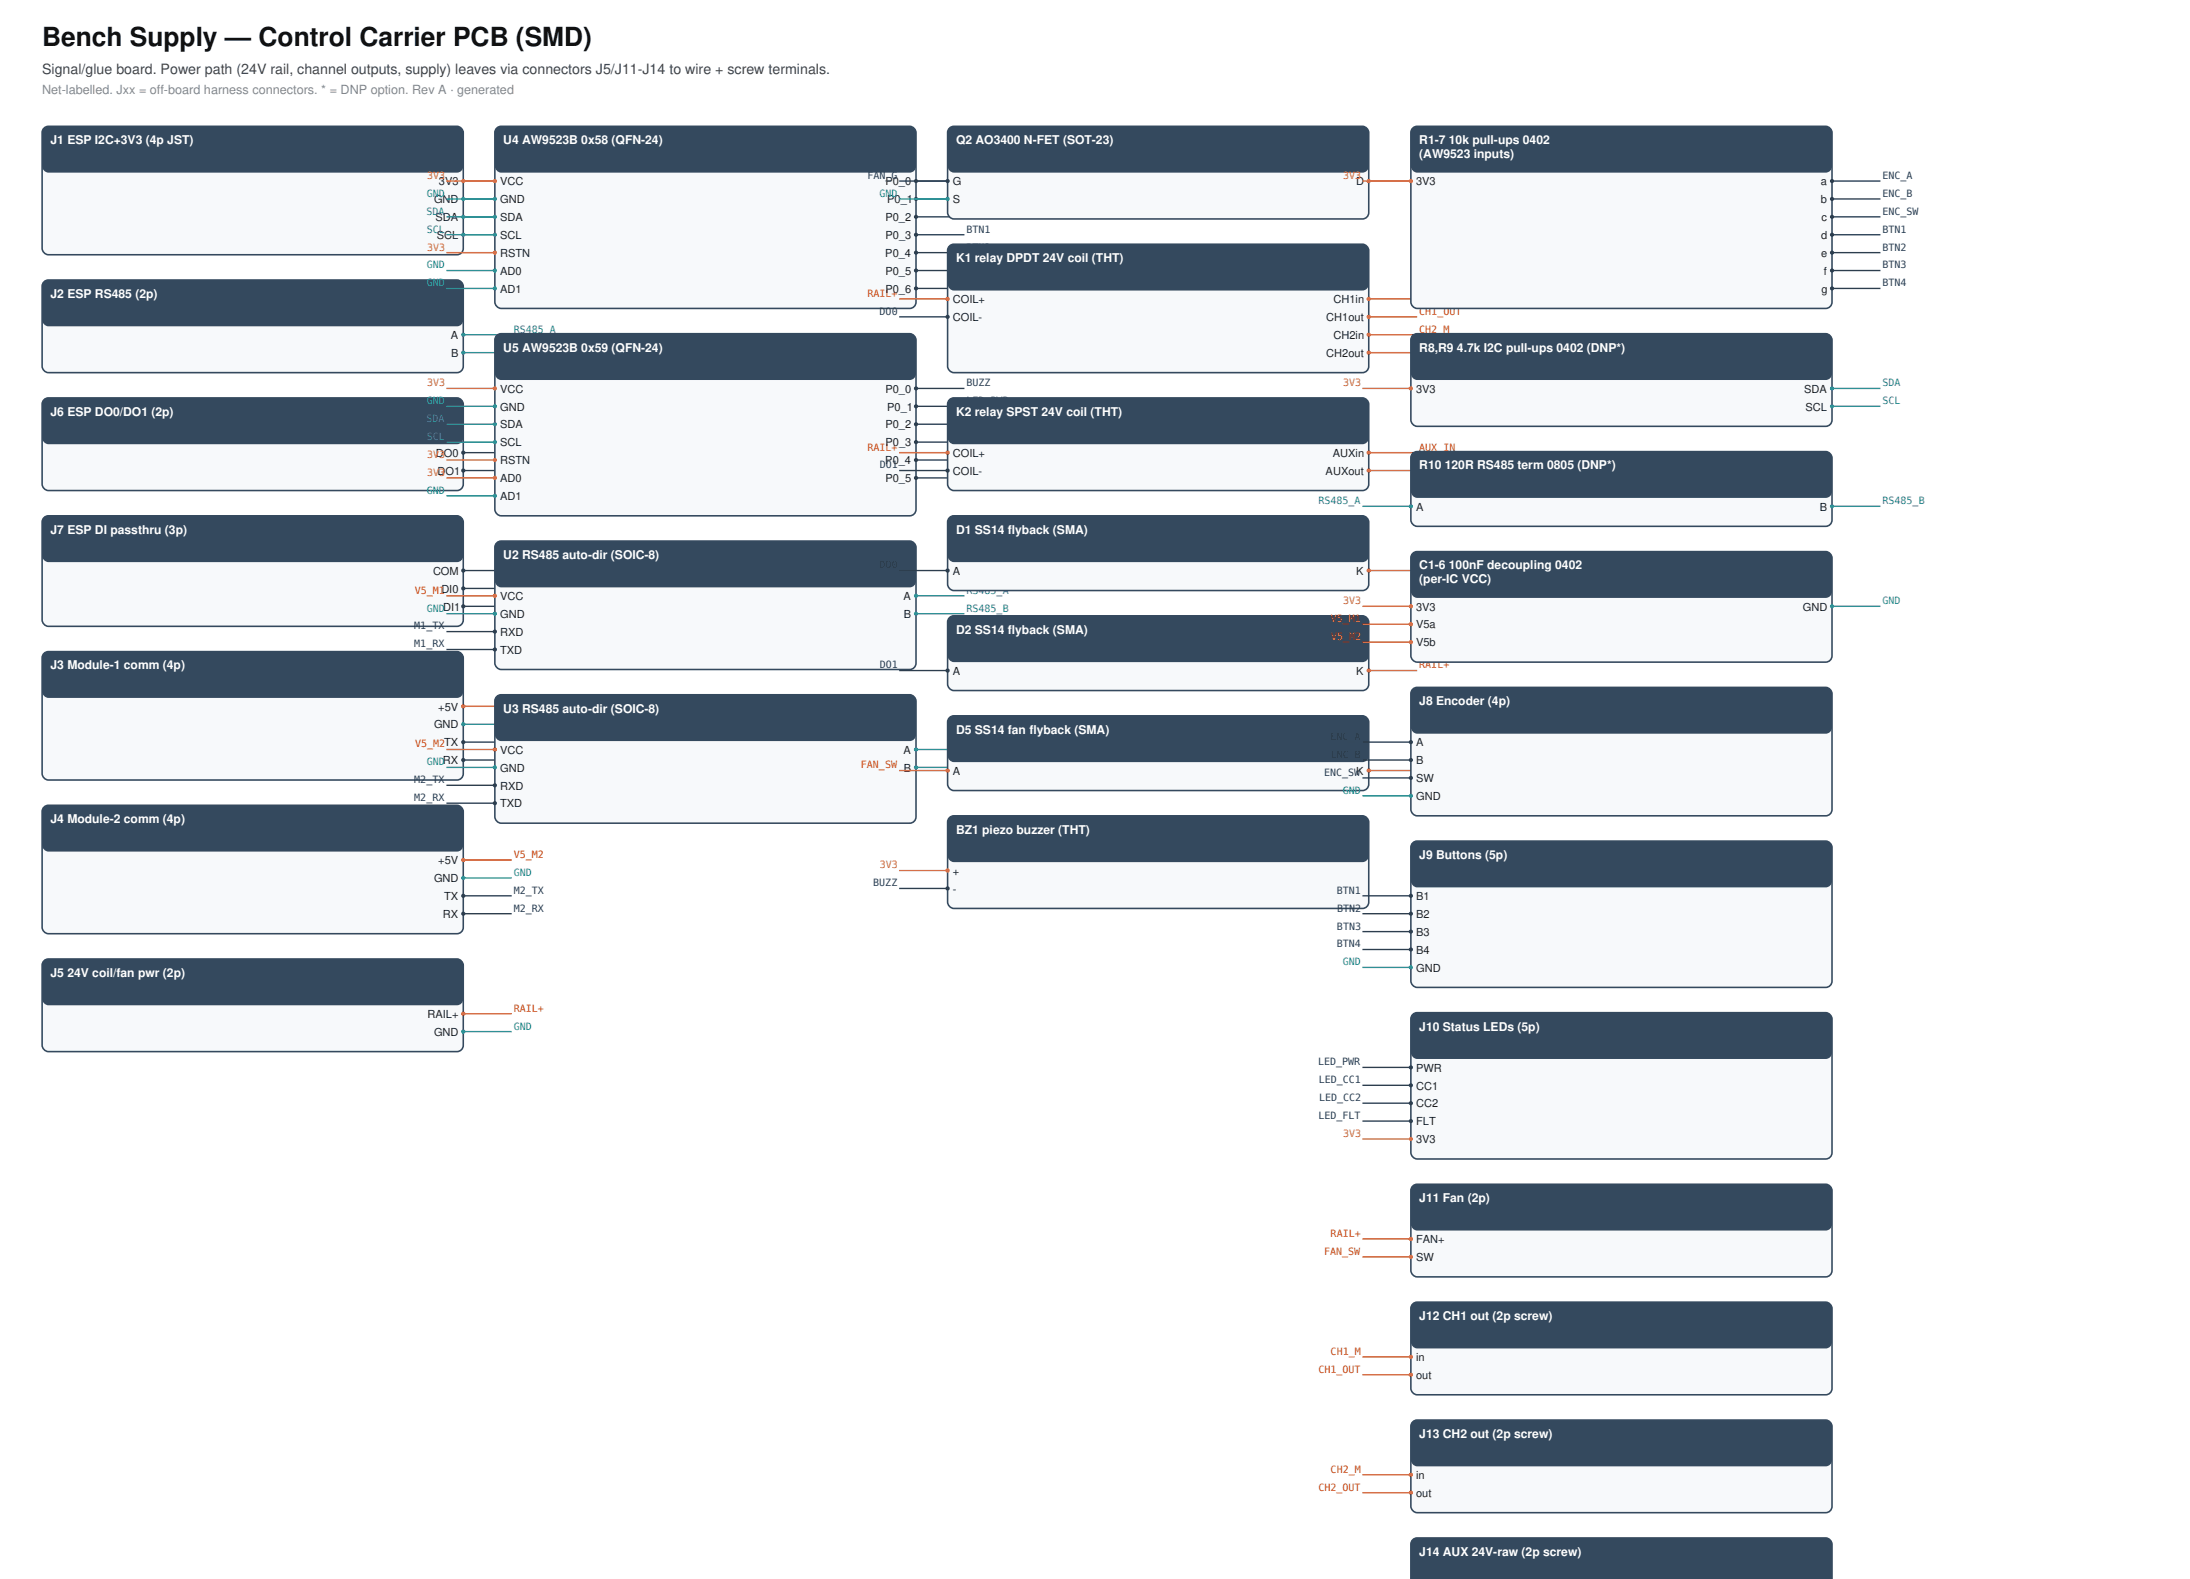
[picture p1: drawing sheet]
<svg xmlns="http://www.w3.org/2000/svg" width="550mm" height="397mm" viewBox="0 0 550 397" stroke-linecap="round" stroke-linejoin="round" font-family="sans-serif">
<defs><g id="words">
<text font-size="6.6" fill="#111" x="10.6" y="11.6">Bench Supply — Control Carrier PCB (SMD)</text>
<text font-size="3.6" fill="#444" x="10.6" y="18.5">Signal/glue board. Power path (24V rail, channel outputs, supply) leaves via connectors J5/J11-J14 to wire + screw terminals.</text>
<text font-size="3.2" fill="#888" x="10.6" y="23.5">Net-labelled. Jxx = off-board harness connectors. * = DNP option. Rev A · generated</text>
<g font-size="3" fill="#fff">
<text x="12.7" y="36.2">J1 ESP I2C+3V3 (4p JST)</text>
<text x="126.5" y="36.2">U4 AW9523B 0x58 (QFN-24)</text>
<text x="240.2" y="36.2">Q2 AO3400 N-FET (SOT-23)</text>
<text x="356.7" y="36.2">R1-7 10k pull-ups 0402</text>
<text x="356.7" y="39.7">(AW9523 inputs)</text>
<text x="240.2" y="65.9">K1 relay DPDT 24V coil (THT)</text>
<text x="12.7" y="74.9">J2 ESP RS485 (2p)</text>
<text x="126.5" y="88.4">U5 AW9523B 0x59 (QFN-24)</text>
<text x="356.7" y="88.4">R8,R9 4.7k I2C pull-ups 0402 (DNP*)</text>
<text x="12.7" y="104.5">J6 ESP DO0/DO1 (2p)</text>
<text x="240.2" y="104.5">K2 relay SPST 24V coil (THT)</text>
<text x="356.7" y="118">R10 120R RS485 term 0805 (DNP*)</text>
<text x="12.7" y="134.1">J7 ESP DI passthru (3p)</text>
<text x="240.2" y="134.1">D1 SS14 flyback (SMA)</text>
<text x="126.5" y="140.5">U2 RS485 auto-dir (SOIC-8)</text>
<text x="356.7" y="143.1">C1-6 100nF decoupling 0402</text>
<text x="356.7" y="146.6">(per-IC VCC)</text>
<text x="240.2" y="159.3">D2 SS14 flyback (SMA)</text>
<text x="12.7" y="168.3">J3 Module-1 comm (4p)</text>
<text x="126.5" y="179.1">U3 RS485 auto-dir (SOIC-8)</text>
<text x="356.7" y="177.3">J8 Encoder (4p)</text>
<text x="240.2" y="184.4">D5 SS14 fan flyback (SMA)</text>
<text x="12.7" y="206.9">J4 Module-2 comm (4p)</text>
<text x="240.2" y="209.5">BZ1 piezo buzzer (THT)</text>
<text x="356.7" y="215.9">J9 Buttons (5p)</text>
<text x="12.7" y="245.5">J5 24V coil/fan pwr (2p)</text>
<text x="356.7" y="259">J10 Status LEDs (5p)</text>
<text x="356.7" y="302.2">J11 Fan (2p)</text>
<text x="356.7" y="331.8">J12 CH1 out (2p screw)</text>
<text x="356.7" y="361.4">J13 CH2 out (2p screw)</text>
<text x="356.7" y="391.1">J14 AUX 24V-raw (2p screw)</text>
</g>
<g font-size="2.8" fill="#222">
<text x="110.3" y="46.6">3V3</text>
<text x="125.7" y="46.6">VCC</text>
<text x="222.5" y="46.6">P0_0</text>
<text x="239.4" y="46.6">G</text>
<text x="340.8" y="46.6">D</text>
<text x="355.9" y="46.6">3V3</text>
<text x="457.6" y="46.6">a</text>
<text x="109.1" y="51.1">GND</text>
<text x="125.7" y="51.1">GND</text>
<text x="223" y="51.1">P0_1</text>
<text x="239.4" y="51.1">S</text>
<text x="457.6" y="51.1">b</text>
<text x="109.4" y="55.6">SDA</text>
<text x="125.7" y="55.6">SDA</text>
<text x="222.5" y="55.6">P0_2</text>
<text x="457.7" y="55.6">c</text>
<text x="109.8" y="60.1">SCL</text>
<text x="125.7" y="60.1">SCL</text>
<text x="125.7" y="64.6">RSTN</text>
<text x="222.5" y="64.6">P0_4</text>
<text x="222.5" y="60.1">P0_3</text>
<text x="457.6" y="64.6">e</text>
<text x="457.7" y="60.1">d</text>
<text x="125.7" y="69.1">AD0</text>
<text x="222.5" y="69.1">P0_5</text>
<text x="458.3" y="69.1">f</text>
<text x="125.7" y="73.6">AD1</text>
<text x="222.5" y="73.6">P0_6</text>
<text x="239.4" y="76.2">COIL+</text>
<text x="335.1" y="76.2">CH1in</text>
<text x="457.7" y="73.6">g</text>
<text x="239.4" y="80.7">COIL-</text>
<text x="333.3" y="80.7">CH1out</text>
<text x="113.3" y="85.2">A</text>
<text x="113.4" y="89.7">B</text>
<text x="333.3" y="89.7">CH2out</text>
<text x="335.1" y="85.2">CH2in</text>
<text x="125.7" y="98.7">VCC</text>
<text x="222.5" y="98.7">P0_0</text>
<text x="355.9" y="98.7">3V3</text>
<text x="453.4" y="98.7">SDA</text>
<text x="125.7" y="103.2">GND</text>
<text x="125.7" y="107.7">SDA</text>
<text x="222.5" y="107.7">P0_2</text>
<text x="223" y="103.2">P0_1</text>
<text x="453.7" y="103.2">SCL</text>
<text x="125.7" y="112.2">SCL</text>
<text x="222.5" y="112.2">P0_3</text>
<text x="109.5" y="114.8">DO0</text>
<text x="110" y="119.3">DO1</text>
<text x="125.7" y="116.7">RSTN</text>
<text x="222.5" y="116.7">P0_4</text>
<text x="239.4" y="114.8">COIL+</text>
<text x="239.4" y="119.3">COIL-</text>
<text x="333.1" y="119.3">AUXout</text>
<text x="335" y="114.8">AUXin</text>
<text x="125.7" y="121.2">AD0</text>
<text x="125.7" y="125.7">AD1</text>
<text x="222.5" y="121.2">P0_5</text>
<text x="355.9" y="128.3">A</text>
<text x="457.3" y="128.3">B</text>
<text x="108.8" y="144.5">COM</text>
<text x="239.4" y="144.5">A</text>
<text x="340.8" y="144.5">K</text>
<text x="125.7" y="150.8">VCC</text>
<text x="125.7" y="155.3">GND</text>
<text x="227.1" y="150.8">A</text>
<text x="227.1" y="155.3">B</text>
<text x="355.9" y="153.5">3V3</text>
<text x="453" y="153.5">GND</text>
<text x="125.7" y="159.8">RXD</text>
<text x="355.9" y="158">V5a</text>
<text x="125.7" y="164.3">TXD</text>
<text x="355.9" y="162.5">V5b</text>
<text x="239.4" y="169.6">A</text>
<text x="340.8" y="169.6">K</text>
<text x="110.1" y="178.6">+5V</text>
<text x="109.1" y="183.1">GND</text>
<text x="125.7" y="189.4">VCC</text>
<text x="227.1" y="189.4">A</text>
<text x="355.9" y="187.6">A</text>
<text x="125.7" y="193.9">GND</text>
<text x="227.1" y="193.9">B</text>
<text x="239.4" y="194.7">A</text>
<text x="355.9" y="192.1">B</text>
<text x="355.9" y="196.6">SW</text>
<text x="125.7" y="198.4">RXD</text>
<text x="125.7" y="202.9">TXD</text>
<text x="355.9" y="201.1">GND</text>
<text x="109.1" y="221.7">GND</text>
<text x="110.1" y="217.2">+5V</text>
<text x="239.4" y="219.9">+</text>
<text x="111.6" y="226.2">TX</text>
<text x="239.4" y="224.4">-</text>
<text x="355.9" y="226.2">B1</text>
<text x="111.3" y="230.7">RX</text>
<text x="355.9" y="230.7">B2</text>
<text x="355.9" y="235.2">B3</text>
<text x="355.9" y="239.7">B4</text>
<text x="355.9" y="244.2">GND</text>
<text x="107.4" y="255.9">RAIL+</text>
<text x="109.1" y="260.3">GND</text>
<text x="355.9" y="269.3">PWR</text>
<text x="355.9" y="273.8">CC1</text>
<text x="355.9" y="278.3">CC2</text>
<text x="355.9" y="282.8">FLT</text>
<text x="355.9" y="287.3">3V3</text>
<text x="355.9" y="312.5">FAN+</text>
<text x="355.9" y="317">SW</text>
<text x="355.9" y="342.1">in</text>
<text x="355.9" y="346.6">out</text>
<text x="355.9" y="371.7">in</text>
<text x="355.9" y="376.2">out</text>
</g>
<g font-size="2.5" fill="#e67e22">
<text x="107.3" y="45">3V3</text>
<text x="129.1" y="45">3V3</text>
<text x="337.5" y="45">3V3</text>
<text x="107.3" y="63">3V3</text>
<text x="107.3" y="97.1">3V3</text>
<text x="337.5" y="97.1">3V3</text>
<text x="107.3" y="115.1">3V3</text>
<text x="107.3" y="119.6">3V3</text>
<text x="337.5" y="151.9">3V3</text>
<text x="221.1" y="218.3">3V3</text>
<text x="337.5" y="285.7">3V3</text>
</g>
<g font-size="2.5" fill="#2c3e50">
<text x="218" y="45">FAN_G</text>
<text x="242.9" y="45">ENC_A</text>
<text x="473.1" y="45">ENC_A</text>
<text x="242.9" y="54">ENC_SW</text>
<text x="473.1" y="49.5">ENC_B</text>
<text x="473.1" y="54">ENC_SW</text>
<text x="242.9" y="58.5">BTN1</text>
<text x="473.1" y="58.5">BTN1</text>
<text x="242.9" y="63">BTN2</text>
<text x="473.1" y="63">BTN2</text>
<text x="242.9" y="67.5">BTN3</text>
<text x="473.1" y="67.5">BTN3</text>
<text x="473.1" y="72">BTN4</text>
<text x="221" y="79.1">DO0</text>
<text x="242.9" y="97.1">BUZZ</text>
<text x="242.9" y="101.6">LED_PWR</text>
<text x="242.9" y="106.1">LED_CC1</text>
<text x="129.1" y="113.2">DO0</text>
<text x="129.1" y="117.7">DO1</text>
<text x="221.1" y="117.7">DO1</text>
<text x="242.9" y="115.1">LED_FLT</text>
<text x="242.9" y="119.6">FAN_G</text>
<text x="129.1" y="147.4">DI0</text>
<text x="129.1" y="151.9">DI1</text>
<text x="104.1" y="158.2">M1_TX</text>
<text x="104.1" y="162.7">M1_RX</text>
<text x="221.1" y="168">DO1</text>
<text x="129.1" y="186">M1_TX</text>
<text x="129.1" y="190.5">M1_RX</text>
<text x="104.1" y="196.8">M2_TX</text>
<text x="332.8" y="195">ENC_SWK</text>
<text x="104.1" y="201.3">M2_RX</text>
<text x="129.1" y="224.6">M2_TX</text>
<text x="219.4" y="222.8">BUZZ</text>
<text x="336" y="224.6">BTN1</text>
<text x="129.1" y="229.1">M2_RX</text>
<text x="336" y="233.6">BTN3</text>
<text x="336" y="229.1">BTN2</text>
<text x="335.9" y="238.1">BTN4</text>
<text x="331.2" y="267.8">LED_PWR</text>
<text x="331.4" y="272.3">LED_CC1</text>
<text x="331.3" y="281.3">LED_FLT</text>
<text x="331.5" y="276.8">LED_CC2</text>
</g>
<g font-size="2.5" fill="#c0392b">
<text x="356.7" y="45">FAN_SW</text>
<text x="218" y="74.6">RAIL+</text>
<text x="356.7" y="79.1">CH1_OUT</text>
<text x="356.7" y="83.6">CH2_M</text>
<text x="356.7" y="88.1">CH2_OUT</text>
<text x="218" y="113.2">RAIL+</text>
<text x="356.7" y="113.2">AUX_IN</text>
<text x="356.7" y="117.7">AUX_OUT</text>
<text x="356.7" y="142.9">RAIL+</text>
<text x="356.7" y="168">RAIL+</text>
<text x="216.3" y="193.1">FAN_SW</text>
<text x="356.7" y="193.1">RAIL+</text>
<text x="129.1" y="254.3">RAIL+</text>
<text x="334.4" y="310.9">RAIL+</text>
<text x="332.8" y="315.4">FAN_SW</text>
<text x="334.4" y="340.5">CH1_M</text>
<text x="331.3" y="345">CH1_OUT</text>
<text x="334.4" y="370.2">CH2_M</text>
<text x="331.3" y="374.6">CH2_OUT</text>
</g>
<g font-size="2.5" fill="#2471a3">
<text x="107.2" y="54">SDA</text>
<text x="129.1" y="54">SDA</text>
<text x="107.2" y="58.5">SCL</text>
<text x="129.1" y="58.5">SCL</text>
<text x="129.1" y="83.6">RS485_A</text>
<text x="129.1" y="88.1">RS485_B</text>
<text x="473.1" y="97.1">SDA</text>
<text x="473.1" y="101.6">SCL</text>
<text x="107.2" y="106.1">SDA</text>
<text x="107.2" y="110.6">SCL</text>
<text x="331.3" y="126.7">RS485_A</text>
<text x="473.1" y="126.7">RS485_B</text>
<text x="242.9" y="149.2">RS485_A</text>
<text x="242.9" y="153.7">RS485_B</text>
<text x="242.9" y="192.4">RS485_B</text>
</g>
<g font-size="2.5" fill="#16a085">
<text x="107.3" y="49.5">GND</text>
<text x="129.1" y="49.5">GND</text>
<text x="221" y="49.5">GND</text>
<text x="107.3" y="67.5">GND</text>
<text x="107.3" y="72">GND</text>
<text x="107.3" y="101.6">GND</text>
<text x="107.3" y="124.1">GND</text>
<text x="107.3" y="153.7">GNDDI1</text>
<text x="473.1" y="151.9">GND</text>
<text x="129.1" y="181.5">GND</text>
<text x="107.3" y="192.4">GNDRX</text>
<text x="337.5" y="199.5">GND</text>
<text x="129.1" y="220.1">GND</text>
<text x="337.5" y="242.6">GND</text>
<text x="129.1" y="258.8">GND</text>
</g>
<g font-size="2.5" fill="#d35400">
<text x="104.3" y="149.2">V5_M1DI0</text>
<text x="334.4" y="156.4">V5_M1</text>
<text x="334.5" y="160.9">V5_M2</text>
<text x="129.1" y="177">V5_M1</text>
<text x="104.3" y="187.9">V5_M2TX</text>
<text x="129.1" y="215.6">V5_M2</text>
</g>
</g></defs>
<path d="M10.9 32.4l.8-.6 .5-.1h102.6a1.69 1.69 0 0 1 1.6 1.6v29.1a1.59 1.59 0 0 1-1.6 1.6h-102.6a1.69 1.69 0 0 1-1.6-1.6v-29.1z" fill="#f7f9fb" stroke="#34495e" stroke-width=".4"/>
<path d="M10.9 32.4l.8-.6 .5-.1h102.6a1.69 1.69 0 0 1 1.6 1.6v8.5a1.59 1.59 0 0 1-1.6 1.6h-102.6a1.69 1.69 0 0 1-1.6-1.6v-8.5z" fill="#34495e"/>
<path d="M116.4 45.5h12.2" fill="none" stroke="#e67e22" stroke-width=".34"/>
<circle cx="116.4" cy="45.5" r=".53" fill="#e67e22"/>
<path d="M116.4 50h12.2" fill="none" stroke="#16a085" stroke-width=".34"/>
<circle cx="116.4" cy="50" r=".53" fill="#16a085"/>
<path d="M116.4 54.5h12.2" fill="none" stroke="#2471a3" stroke-width=".34"/>
<circle cx="116.4" cy="54.5" r=".53" fill="#2471a3"/>
<path d="M116.4 59h12.2" fill="none" stroke="#2471a3" stroke-width=".34"/>
<circle cx="116.4" cy="59" r=".53" fill="#2471a3"/>
<path d="M11.2 70.7l1-.3h102.6a1.69 1.69 0 0 1 1.6 1.6v20.1a1.59 1.59 0 0 1-1.6 1.6h-102.6a1.69 1.69 0 0 1-1.6-1.6v-20.1l.1-.5z" fill="#f7f9fb" stroke="#34495e" stroke-width=".4"/>
<path d="M11.2 70.7l1-.3h102.6a1.69 1.69 0 0 1 1.6 1.6v8.4a1.59 1.59 0 0 1-1.6 1.6h-102.6a1.69 1.69 0 0 1-1.6-1.6v-8.4l.1-.5z" fill="#34495e"/>
<path d="M116.4 84.1h12.2" fill="none" stroke="#2471a3" stroke-width=".34"/>
<circle cx="116.4" cy="84.1" r=".53" fill="#2471a3"/>
<path d="M116.4 88.6h12.2" fill="none" stroke="#2471a3" stroke-width=".34"/>
<circle cx="116.4" cy="88.6" r=".53" fill="#2471a3"/>
<path d="M10.9 100.7l.8-.6 .5-.1h102.6a1.69 1.69 0 0 1 1.6 1.6v20.1a1.59 1.59 0 0 1-1.6 1.6h-102.6a1.69 1.69 0 0 1-1.6-1.6v-20.1z" fill="#f7f9fb" stroke="#34495e" stroke-width=".4"/>
<path d="M10.9 100.7l.8-.6 .5-.1h102.6a1.69 1.69 0 0 1 1.6 1.6v8.5a1.59 1.59 0 0 1-1.6 1.6h-102.6a1.69 1.69 0 0 1-1.6-1.6v-8.5z" fill="#34495e"/>
<path d="M116.4 113.8h12.2" fill="none" stroke="#2c3e50" stroke-width=".34"/>
<circle cx="116.4" cy="113.8" r=".53" fill="#2c3e50"/>
<path d="M116.4 118.3h12.2" fill="none" stroke="#2c3e50" stroke-width=".34"/>
<circle cx="116.4" cy="118.3" r=".53" fill="#2c3e50"/>
<path d="M10.9 130.3l.8-.6 .5-.1h102.6a1.69 1.69 0 0 1 1.6 1.6v24.6a1.59 1.59 0 0 1-1.6 1.6h-102.6a1.69 1.69 0 0 1-1.6-1.6v-24.6z" fill="#f7f9fb" stroke="#34495e" stroke-width=".4"/>
<path d="M10.9 130.3l.8-.6 .5-.1h102.6a1.69 1.69 0 0 1 1.6 1.6v8.5a1.59 1.59 0 0 1-1.6 1.6h-102.6a1.69 1.69 0 0 1-1.6-1.6v-8.5z" fill="#34495e"/>
<path d="M116.4 143.4h12.2" fill="none" stroke="#2c3e50" stroke-width=".34"/>
<circle cx="116.4" cy="143.4" r=".53" fill="#2c3e50"/>
<path d="M116.4 147.9h12.2" fill="none" stroke="#2c3e50" stroke-width=".34"/>
<circle cx="116.4" cy="147.9" r=".53" fill="#2c3e50"/>
<path d="M116.4 152.4h12.2" fill="none" stroke="#2c3e50" stroke-width=".34"/>
<circle cx="116.4" cy="152.4" r=".53" fill="#2c3e50"/>
<path d="M10.9 164.4l.8-.5 .5-.1h102.6a1.69 1.69 0 0 1 1.6 1.6v29.1a1.59 1.59 0 0 1-1.6 1.6h-102.6a1.69 1.69 0 0 1-1.6-1.6v-29.1z" fill="#f7f9fb" stroke="#34495e" stroke-width=".4"/>
<path d="M10.9 164.4l.8-.5 .5-.1h102.6a1.69 1.69 0 0 1 1.6 1.6v8.4a1.59 1.59 0 0 1-1.6 1.6h-102.6a1.69 1.69 0 0 1-1.6-1.6v-8.4z" fill="#34495e"/>
<path d="M116.4 177.5h12.2" fill="none" stroke="#d35400" stroke-width=".34"/>
<circle cx="116.4" cy="177.5" r=".53" fill="#d35400"/>
<path d="M116.4 182h12.2" fill="none" stroke="#16a085" stroke-width=".34"/>
<circle cx="116.4" cy="182" r=".53" fill="#16a085"/>
<path d="M116.4 186.5h12.2" fill="none" stroke="#2c3e50" stroke-width=".34"/>
<circle cx="116.4" cy="186.5" r=".53" fill="#2c3e50"/>
<path d="M116.4 191h12.2" fill="none" stroke="#2c3e50" stroke-width=".34"/>
<circle cx="116.4" cy="191" r=".53" fill="#2c3e50"/>
<path d="M10.9 203.1l.8-.6 .5-.1h102.6a1.69 1.69 0 0 1 1.6 1.6v29.1a1.59 1.59 0 0 1-1.6 1.6h-102.6a1.69 1.69 0 0 1-1.6-1.6v-29.1z" fill="#f7f9fb" stroke="#34495e" stroke-width=".4"/>
<path d="M10.9 203.1l.8-.6 .5-.1h102.6a1.69 1.69 0 0 1 1.6 1.6v8.5a1.59 1.59 0 0 1-1.6 1.5h-102.6a1.69 1.69 0 0 1-1.6-1.5v-8.5z" fill="#34495e"/>
<path d="M116.4 216.2h12.2" fill="none" stroke="#d35400" stroke-width=".34"/>
<circle cx="116.4" cy="216.2" r=".53" fill="#d35400"/>
<path d="M116.4 220.7h12.2" fill="none" stroke="#16a085" stroke-width=".34"/>
<circle cx="116.4" cy="220.7" r=".53" fill="#16a085"/>
<path d="M116.4 225.2h12.2" fill="none" stroke="#2c3e50" stroke-width=".34"/>
<circle cx="116.4" cy="225.2" r=".53" fill="#2c3e50"/>
<path d="M116.4 229.7h12.2" fill="none" stroke="#2c3e50" stroke-width=".34"/>
<circle cx="116.4" cy="229.7" r=".53" fill="#2c3e50"/>
<path d="M10.9 241.7l.8-.6 .5-.1h102.6a1.69 1.69 0 0 1 1.6 1.6v20.1a1.59 1.59 0 0 1-1.6 1.6h-102.6a1.69 1.69 0 0 1-1.6-1.6v-20.1z" fill="#f7f9fb" stroke="#34495e" stroke-width=".4"/>
<path d="M10.9 241.7l.8-.6 .5-.1h102.6a1.69 1.69 0 0 1 1.6 1.6v8.5a1.59 1.59 0 0 1-1.6 1.6h-102.6a1.69 1.69 0 0 1-1.6-1.6v-8.5z" fill="#34495e"/>
<path d="M116.4 254.8h12.2" fill="none" stroke="#c0392b" stroke-width=".34"/>
<circle cx="116.4" cy="254.8" r=".53" fill="#c0392b"/>
<path d="M116.4 259.3h12.2" fill="none" stroke="#16a085" stroke-width=".34"/>
<circle cx="116.4" cy="259.3" r=".53" fill="#16a085"/>
<path d="M125 32.1l.9-.4h102.7a1.69 1.69 0 0 1 1.6 1.6v42.6a1.59 1.59 0 0 1-1.6 1.6h-102.7a1.69 1.69 0 0 1-1.5-1.6v-42.6v-.5z" fill="#f7f9fb" stroke="#34495e" stroke-width=".4"/>
<path d="M125 32.1l.9-.4h102.7a1.69 1.69 0 0 1 1.6 1.6v8.5a1.59 1.59 0 0 1-1.6 1.6h-102.7a1.69 1.69 0 0 1-1.5-1.6v-8.5v-.5z" fill="#34495e"/>
<path d="M112.2 45.5h12.2" fill="none" stroke="#e67e22" stroke-width=".34"/>
<circle cx="124.3" cy="45.5" r=".53" fill="#e67e22"/>
<path d="M112.2 50h12.2" fill="none" stroke="#16a085" stroke-width=".34"/>
<circle cx="124.3" cy="50" r=".53" fill="#16a085"/>
<path d="M112.2 54.5h12.2" fill="none" stroke="#2471a3" stroke-width=".34"/>
<circle cx="124.3" cy="54.5" r=".53" fill="#2471a3"/>
<path d="M112.2 59h12.2" fill="none" stroke="#2471a3" stroke-width=".34"/>
<circle cx="124.3" cy="59" r=".53" fill="#2471a3"/>
<path d="M112.2 63.5h12.2" fill="none" stroke="#e67e22" stroke-width=".34"/>
<circle cx="124.3" cy="63.5" r=".53" fill="#e67e22"/>
<path d="M112.2 68h12.2" fill="none" stroke="#16a085" stroke-width=".34"/>
<circle cx="124.3" cy="68" r=".53" fill="#16a085"/>
<path d="M112.2 72.5h12.2" fill="none" stroke="#16a085" stroke-width=".34"/>
<circle cx="124.3" cy="72.5" r=".53" fill="#16a085"/>
<path d="M230.2 45.5h12.2" fill="none" stroke="#2c3e50" stroke-width=".34"/>
<circle cx="230.2" cy="45.5" r=".53" fill="#2c3e50"/>
<path d="M230.2 50h12.2" fill="none" stroke="#2c3e50" stroke-width=".34"/>
<circle cx="230.2" cy="50" r=".53" fill="#2c3e50"/>
<path d="M230.2 54.5h12.2" fill="none" stroke="#2c3e50" stroke-width=".34"/>
<circle cx="230.2" cy="54.5" r=".53" fill="#2c3e50"/>
<path d="M230.2 59h12.2" fill="none" stroke="#2c3e50" stroke-width=".34"/>
<circle cx="230.2" cy="59" r=".53" fill="#2c3e50"/>
<path d="M230.2 63.5h12.2" fill="none" stroke="#2c3e50" stroke-width=".34"/>
<circle cx="230.2" cy="63.5" r=".53" fill="#2c3e50"/>
<path d="M230.2 68h12.2" fill="none" stroke="#2c3e50" stroke-width=".34"/>
<circle cx="230.2" cy="68" r=".53" fill="#2c3e50"/>
<path d="M230.2 72.5h12.2" fill="none" stroke="#2c3e50" stroke-width=".34"/>
<circle cx="230.2" cy="72.5" r=".53" fill="#2c3e50"/>
<path d="M125 84.2l.9-.3h102.7a1.69 1.69 0 0 1 1.6 1.6v42.6a1.59 1.59 0 0 1-1.6 1.5h-102.7a1.69 1.69 0 0 1-1.5-1.5v-42.6v-.5z" fill="#f7f9fb" stroke="#34495e" stroke-width=".4"/>
<path d="M125 84.2l.9-.3h102.7a1.69 1.69 0 0 1 1.6 1.6v8.4a1.59 1.59 0 0 1-1.6 1.6h-102.7a1.69 1.69 0 0 1-1.5-1.6v-8.4v-.5z" fill="#34495e"/>
<path d="M112.2 97.6h12.2" fill="none" stroke="#e67e22" stroke-width=".34"/>
<circle cx="124.3" cy="97.6" r=".53" fill="#e67e22"/>
<path d="M112.2 102.1h12.2" fill="none" stroke="#16a085" stroke-width=".34"/>
<circle cx="124.3" cy="102.1" r=".53" fill="#16a085"/>
<path d="M112.2 106.6h12.2" fill="none" stroke="#2471a3" stroke-width=".34"/>
<circle cx="124.3" cy="106.6" r=".53" fill="#2471a3"/>
<path d="M112.2 111.1h12.2" fill="none" stroke="#2471a3" stroke-width=".34"/>
<circle cx="124.3" cy="111.1" r=".53" fill="#2471a3"/>
<path d="M112.2 115.6h12.2" fill="none" stroke="#e67e22" stroke-width=".34"/>
<circle cx="124.3" cy="115.6" r=".53" fill="#e67e22"/>
<path d="M112.2 120.1h12.2" fill="none" stroke="#e67e22" stroke-width=".34"/>
<circle cx="124.3" cy="120.1" r=".53" fill="#e67e22"/>
<path d="M112.2 124.6h12.2" fill="none" stroke="#16a085" stroke-width=".34"/>
<circle cx="124.3" cy="124.6" r=".53" fill="#16a085"/>
<path d="M230.2 97.6h12.2" fill="none" stroke="#2c3e50" stroke-width=".34"/>
<circle cx="230.2" cy="97.6" r=".53" fill="#2c3e50"/>
<path d="M230.2 102.1h12.2" fill="none" stroke="#2c3e50" stroke-width=".34"/>
<circle cx="230.2" cy="102.1" r=".53" fill="#2c3e50"/>
<path d="M230.2 106.6h12.2" fill="none" stroke="#2c3e50" stroke-width=".34"/>
<circle cx="230.2" cy="106.6" r=".53" fill="#2c3e50"/>
<path d="M230.2 111.1h12.2" fill="none" stroke="#2c3e50" stroke-width=".34"/>
<circle cx="230.2" cy="111.1" r=".53" fill="#2c3e50"/>
<path d="M230.2 115.6h12.2" fill="none" stroke="#2c3e50" stroke-width=".34"/>
<circle cx="230.2" cy="115.6" r=".53" fill="#2c3e50"/>
<path d="M230.2 120.1h12.2" fill="none" stroke="#2c3e50" stroke-width=".34"/>
<circle cx="230.2" cy="120.1" r=".53" fill="#2c3e50"/>
<path d="M124.7 136.6l.7-.5 .5-.1h102.7a1.69 1.69 0 0 1 1.6 1.6v29.1a1.59 1.59 0 0 1-1.6 1.6h-102.7a1.69 1.69 0 0 1-1.5-1.6v-29.1z" fill="#f7f9fb" stroke="#34495e" stroke-width=".4"/>
<path d="M124.7 136.6l.7-.5 .5-.1h102.7a1.69 1.69 0 0 1 1.6 1.6v8.4a1.59 1.59 0 0 1-1.6 1.6h-102.7a1.69 1.69 0 0 1-1.5-1.6v-8.4z" fill="#34495e"/>
<path d="M112.2 149.8h12.2" fill="none" stroke="#d35400" stroke-width=".34"/>
<circle cx="124.3" cy="149.8" r=".53" fill="#d35400"/>
<path d="M112.2 154.3h12.2" fill="none" stroke="#16a085" stroke-width=".34"/>
<circle cx="124.3" cy="154.2" r=".53" fill="#16a085"/>
<path d="M112.2 158.7h12.2" fill="none" stroke="#2c3e50" stroke-width=".34"/>
<circle cx="124.3" cy="158.7" r=".53" fill="#2c3e50"/>
<path d="M112.2 163.2h12.2" fill="none" stroke="#2c3e50" stroke-width=".34"/>
<circle cx="124.3" cy="163.2" r=".53" fill="#2c3e50"/>
<path d="M230.2 149.8h12.2" fill="none" stroke="#2471a3" stroke-width=".34"/>
<circle cx="230.2" cy="149.8" r=".53" fill="#2471a3"/>
<path d="M230.2 154.3h12.2" fill="none" stroke="#2471a3" stroke-width=".34"/>
<circle cx="230.2" cy="154.2" r=".53" fill="#2471a3"/>
<path d="M124.7 175.3l.7-.6 .5-.1h102.7a1.69 1.69 0 0 1 1.6 1.6v29.1a1.59 1.59 0 0 1-1.6 1.6h-102.7a1.69 1.69 0 0 1-1.5-1.6v-29.1z" fill="#f7f9fb" stroke="#34495e" stroke-width=".4"/>
<path d="M124.7 175.3l.7-.6 .5-.1h102.7a1.69 1.69 0 0 1 1.6 1.6v8.5a1.59 1.59 0 0 1-1.6 1.6h-102.7a1.69 1.69 0 0 1-1.5-1.6v-8.5z" fill="#34495e"/>
<path d="M112.2 188.4h12.2" fill="none" stroke="#d35400" stroke-width=".34"/>
<circle cx="124.3" cy="188.4" r=".53" fill="#d35400"/>
<path d="M112.2 192.9h12.2" fill="none" stroke="#16a085" stroke-width=".34"/>
<circle cx="124.3" cy="192.9" r=".53" fill="#16a085"/>
<path d="M112.2 197.4h12.2" fill="none" stroke="#2c3e50" stroke-width=".34"/>
<circle cx="124.3" cy="197.4" r=".53" fill="#2c3e50"/>
<path d="M112.2 201.9h12.2" fill="none" stroke="#2c3e50" stroke-width=".34"/>
<circle cx="124.3" cy="201.9" r=".53" fill="#2c3e50"/>
<path d="M230.2 188.4h12.2" fill="none" stroke="#2471a3" stroke-width=".34"/>
<circle cx="230.2" cy="188.4" r=".53" fill="#2471a3"/>
<path d="M230.2 192.9h12.2" fill="none" stroke="#2471a3" stroke-width=".34"/>
<circle cx="230.2" cy="192.9" r=".53" fill="#2471a3"/>
<path d="M238.8 32.1l.9-.4h102.7a1.69 1.69 0 0 1 1.6 1.6v20.1a1.59 1.59 0 0 1-1.6 1.6h-102.7a1.69 1.69 0 0 1-1.6-1.6v-20.1l.1-.5z" fill="#f7f9fb" stroke="#34495e" stroke-width=".4"/>
<path d="M238.8 32.1l.9-.4h102.7a1.69 1.69 0 0 1 1.6 1.6v8.5a1.59 1.59 0 0 1-1.6 1.6h-102.7a1.69 1.69 0 0 1-1.6-1.6v-8.5l.1-.5z" fill="#34495e"/>
<path d="M226 45.5h12.1" fill="none" stroke="#2c3e50" stroke-width=".34"/>
<circle cx="238.1" cy="45.5" r=".53" fill="#2c3e50"/>
<path d="M226 50h12.1" fill="none" stroke="#16a085" stroke-width=".34"/>
<circle cx="238.1" cy="50" r=".53" fill="#16a085"/>
<path d="M344 45.5h12.1" fill="none" stroke="#c0392b" stroke-width=".34"/>
<circle cx="344" cy="45.5" r=".53" fill="#c0392b"/>
<path d="M238.8 61.7l.9-.3h102.7a1.69 1.69 0 0 1 1.6 1.6v29.1a1.59 1.59 0 0 1-1.6 1.6h-102.7a1.69 1.69 0 0 1-1.6-1.6v-29.1l.1-.5z" fill="#f7f9fb" stroke="#34495e" stroke-width=".4"/>
<path d="M238.8 61.7l.9-.3h102.7a1.69 1.69 0 0 1 1.6 1.6v8.4a1.59 1.59 0 0 1-1.6 1.6h-102.7a1.69 1.69 0 0 1-1.6-1.6v-8.4l.1-.5z" fill="#34495e"/>
<path d="M226 75.1h12.1" fill="none" stroke="#c0392b" stroke-width=".34"/>
<circle cx="238.1" cy="75.1" r=".53" fill="#c0392b"/>
<path d="M226 79.6h12.1" fill="none" stroke="#2c3e50" stroke-width=".34"/>
<circle cx="238.1" cy="79.6" r=".53" fill="#2c3e50"/>
<path d="M344 75.1h12.1" fill="none" stroke="#c0392b" stroke-width=".34"/>
<circle cx="344" cy="75.1" r=".53" fill="#c0392b"/>
<path d="M344 79.6h12.1" fill="none" stroke="#c0392b" stroke-width=".34"/>
<circle cx="344" cy="79.6" r=".53" fill="#c0392b"/>
<path d="M344 84.1h12.1" fill="none" stroke="#c0392b" stroke-width=".34"/>
<circle cx="344" cy="84.1" r=".53" fill="#c0392b"/>
<path d="M344 88.6h12.1" fill="none" stroke="#c0392b" stroke-width=".34"/>
<circle cx="344" cy="88.6" r=".53" fill="#c0392b"/>
<path d="M238.4 100.7l.8-.6 .5-.1h102.7a1.69 1.69 0 0 1 1.6 1.6v20.1a1.59 1.59 0 0 1-1.6 1.6h-102.7a1.69 1.69 0 0 1-1.6-1.6v-20.1z" fill="#f7f9fb" stroke="#34495e" stroke-width=".4"/>
<path d="M238.4 100.7l.8-.6 .5-.1h102.7a1.69 1.69 0 0 1 1.6 1.6v8.5a1.59 1.59 0 0 1-1.6 1.6h-102.7a1.69 1.69 0 0 1-1.6-1.6v-8.5z" fill="#34495e"/>
<path d="M226 113.8h12.1" fill="none" stroke="#c0392b" stroke-width=".34"/>
<circle cx="238.1" cy="113.8" r=".53" fill="#c0392b"/>
<path d="M226 118.3h12.1" fill="none" stroke="#2c3e50" stroke-width=".34"/>
<circle cx="238.1" cy="118.3" r=".53" fill="#2c3e50"/>
<path d="M344 113.8h12.1" fill="none" stroke="#c0392b" stroke-width=".34"/>
<circle cx="344" cy="113.8" r=".53" fill="#c0392b"/>
<path d="M344 118.3h12.1" fill="none" stroke="#c0392b" stroke-width=".34"/>
<circle cx="344" cy="118.3" r=".53" fill="#c0392b"/>
<path d="M238.4 130.3l.8-.6 .5-.1h102.7a1.69 1.69 0 0 1 1.6 1.6v15.6a1.59 1.59 0 0 1-1.6 1.6h-102.7a1.69 1.69 0 0 1-1.6-1.6v-15.6z" fill="#f7f9fb" stroke="#34495e" stroke-width=".4"/>
<path d="M238.4 130.3l.8-.6 .5-.1h102.7a1.69 1.69 0 0 1 1.6 1.6v8.5a1.59 1.59 0 0 1-1.6 1.6h-102.7a1.69 1.69 0 0 1-1.6-1.6v-8.5z" fill="#34495e"/>
<path d="M226 143.4h12.1" fill="none" stroke="#2c3e50" stroke-width=".34"/>
<circle cx="238.1" cy="143.4" r=".53" fill="#2c3e50"/>
<path d="M344 143.4h12.1" fill="none" stroke="#c0392b" stroke-width=".34"/>
<circle cx="344" cy="143.4" r=".53" fill="#c0392b"/>
<path d="M238.4 155.4l.8-.5 .5-.1h102.7a1.69 1.69 0 0 1 1.6 1.6v15.6a1.59 1.59 0 0 1-1.6 1.6h-102.7a1.69 1.69 0 0 1-1.6-1.6v-15.6z" fill="#f7f9fb" stroke="#34495e" stroke-width=".4"/>
<path d="M238.4 155.4l.8-.5 .5-.1h102.7a1.69 1.69 0 0 1 1.6 1.6v8.4a1.59 1.59 0 0 1-1.6 1.6h-102.7a1.69 1.69 0 0 1-1.6-1.6v-8.4z" fill="#34495e"/>
<path d="M226 168.5h12.1" fill="none" stroke="#2c3e50" stroke-width=".34"/>
<circle cx="238.1" cy="168.5" r=".53" fill="#2c3e50"/>
<path d="M344 168.5h12.1" fill="none" stroke="#c0392b" stroke-width=".34"/>
<circle cx="344" cy="168.5" r=".53" fill="#c0392b"/>
<path d="M238.4 180.6l.8-.6 .5-.1h102.7a1.69 1.69 0 0 1 1.6 1.6v15.6a1.59 1.59 0 0 1-1.6 1.6h-102.7a1.69 1.69 0 0 1-1.6-1.6v-15.6z" fill="#f7f9fb" stroke="#34495e" stroke-width=".4"/>
<path d="M238.4 180.6l.8-.6 .5-.1h102.7a1.69 1.69 0 0 1 1.6 1.6v8.5a1.59 1.59 0 0 1-1.6 1.6h-102.7a1.69 1.69 0 0 1-1.6-1.6v-8.5z" fill="#34495e"/>
<path d="M226 193.7h12.1" fill="none" stroke="#c0392b" stroke-width=".34"/>
<circle cx="238.1" cy="193.7" r=".53" fill="#c0392b"/>
<path d="M344 193.7h12.1" fill="none" stroke="#c0392b" stroke-width=".34"/>
<circle cx="344" cy="193.7" r=".53" fill="#c0392b"/>
<path d="M238.4 205.7l.8-.6h.5h102.7a1.69 1.69 0 0 1 1.6 1.5v20.1a1.59 1.59 0 0 1-1.6 1.6h-102.7a1.69 1.69 0 0 1-1.6-1.6v-20.1z" fill="#f7f9fb" stroke="#34495e" stroke-width=".4"/>
<path d="M238.4 205.7l.8-.6h.5h102.7a1.69 1.69 0 0 1 1.6 1.5v8.5a1.59 1.59 0 0 1-1.6 1.6h-102.7a1.69 1.69 0 0 1-1.6-1.6v-8.5z" fill="#34495e"/>
<path d="M226 218.8h12.1" fill="none" stroke="#e67e22" stroke-width=".34"/>
<circle cx="238.1" cy="218.8" r=".53" fill="#e67e22"/>
<path d="M226 223.3h12.1" fill="none" stroke="#2c3e50" stroke-width=".34"/>
<circle cx="238.1" cy="223.3" r=".53" fill="#2c3e50"/>
<path d="M355.2 32.1l.9-.4h102.7a1.69 1.69 0 0 1 1.6 1.6v42.6a1.59 1.59 0 0 1-1.6 1.6h-102.7a1.69 1.69 0 0 1-1.6-1.6v-42.6l.1-.5z" fill="#f7f9fb" stroke="#34495e" stroke-width=".4"/>
<path d="M355.2 32.1l.9-.4h102.7a1.69 1.69 0 0 1 1.6 1.6v8.5a1.59 1.59 0 0 1-1.6 1.6h-102.7a1.69 1.69 0 0 1-1.6-1.6v-8.5l.1-.5z" fill="#34495e"/>
<path d="M342.4 45.5h12.1" fill="none" stroke="#e67e22" stroke-width=".34"/>
<circle cx="354.5" cy="45.5" r=".53" fill="#e67e22"/>
<path d="M460.4 45.5h12.1" fill="none" stroke="#2c3e50" stroke-width=".34"/>
<circle cx="460.4" cy="45.5" r=".53" fill="#2c3e50"/>
<path d="M460.4 50h12.1" fill="none" stroke="#2c3e50" stroke-width=".34"/>
<circle cx="460.4" cy="50" r=".53" fill="#2c3e50"/>
<path d="M460.4 54.5h12.1" fill="none" stroke="#2c3e50" stroke-width=".34"/>
<circle cx="460.4" cy="54.5" r=".53" fill="#2c3e50"/>
<path d="M460.4 59h12.1" fill="none" stroke="#2c3e50" stroke-width=".34"/>
<circle cx="460.4" cy="59" r=".53" fill="#2c3e50"/>
<path d="M460.4 63.5h12.1" fill="none" stroke="#2c3e50" stroke-width=".34"/>
<circle cx="460.4" cy="63.5" r=".53" fill="#2c3e50"/>
<path d="M460.4 68h12.1" fill="none" stroke="#2c3e50" stroke-width=".34"/>
<circle cx="460.4" cy="68" r=".53" fill="#2c3e50"/>
<path d="M460.4 72.5h12.1" fill="none" stroke="#2c3e50" stroke-width=".34"/>
<circle cx="460.4" cy="72.5" r=".53" fill="#2c3e50"/>
<path d="M355.2 84.2l.9-.3h102.7a1.69 1.69 0 0 1 1.6 1.6v20.1a1.59 1.59 0 0 1-1.6 1.6h-102.7a1.69 1.69 0 0 1-1.6-1.6v-20.1l.1-.5z" fill="#f7f9fb" stroke="#34495e" stroke-width=".4"/>
<path d="M355.2 84.2l.9-.3h102.7a1.69 1.69 0 0 1 1.6 1.6v8.4a1.59 1.59 0 0 1-1.6 1.6h-102.7a1.69 1.69 0 0 1-1.6-1.6v-8.4l.1-.5z" fill="#34495e"/>
<path d="M342.4 97.6h12.1" fill="none" stroke="#e67e22" stroke-width=".34"/>
<circle cx="354.5" cy="97.6" r=".53" fill="#e67e22"/>
<path d="M460.4 97.6h12.1" fill="none" stroke="#2471a3" stroke-width=".34"/>
<circle cx="460.4" cy="97.6" r=".53" fill="#2471a3"/>
<path d="M460.4 102.1h12.1" fill="none" stroke="#2471a3" stroke-width=".34"/>
<circle cx="460.4" cy="102.1" r=".53" fill="#2471a3"/>
<path d="M354.8 114.2l.8-.6 .5-.1h102.7a1.69 1.69 0 0 1 1.6 1.6v15.6a1.59 1.59 0 0 1-1.6 1.6h-102.7a1.69 1.69 0 0 1-1.6-1.6v-15.6z" fill="#f7f9fb" stroke="#34495e" stroke-width=".4"/>
<path d="M354.8 114.2l.8-.6 .5-.1h102.7a1.69 1.69 0 0 1 1.6 1.6v8.5a1.59 1.59 0 0 1-1.6 1.5h-102.7a1.69 1.69 0 0 1-1.6-1.5v-8.5z" fill="#34495e"/>
<path d="M342.4 127.3h12.1" fill="none" stroke="#2471a3" stroke-width=".34"/>
<circle cx="354.5" cy="127.3" r=".53" fill="#2471a3"/>
<path d="M460.4 127.3h12.1" fill="none" stroke="#2471a3" stroke-width=".34"/>
<circle cx="460.4" cy="127.3" r=".53" fill="#2471a3"/>
<path d="M354.8 139.3l.8-.6 .5-.1h102.7a1.69 1.69 0 0 1 1.6 1.6v24.6a1.59 1.59 0 0 1-1.6 1.6h-102.7a1.69 1.69 0 0 1-1.6-1.6v-24.6z" fill="#f7f9fb" stroke="#34495e" stroke-width=".4"/>
<path d="M354.8 139.3l.8-.6 .5-.1h102.7a1.69 1.69 0 0 1 1.6 1.6v8.5a1.59 1.59 0 0 1-1.6 1.6h-102.7a1.69 1.69 0 0 1-1.6-1.6v-8.5z" fill="#34495e"/>
<path d="M342.4 152.4h12.1" fill="none" stroke="#e67e22" stroke-width=".34"/>
<circle cx="354.5" cy="152.4" r=".53" fill="#e67e22"/>
<path d="M342.4 156.9h12.1" fill="none" stroke="#d35400" stroke-width=".34"/>
<circle cx="354.5" cy="156.9" r=".53" fill="#d35400"/>
<path d="M342.4 161.4h12.1" fill="none" stroke="#d35400" stroke-width=".34"/>
<circle cx="354.5" cy="161.4" r=".53" fill="#d35400"/>
<path d="M460.4 152.4h12.1" fill="none" stroke="#16a085" stroke-width=".34"/>
<circle cx="460.4" cy="152.4" r=".53" fill="#16a085"/>
<path d="M354.8 173.4l.8-.5 .5-.1h102.7a1.69 1.69 0 0 1 1.6 1.6v29.1a1.59 1.59 0 0 1-1.6 1.6h-102.7a1.69 1.69 0 0 1-1.6-1.6v-29.1z" fill="#f7f9fb" stroke="#34495e" stroke-width=".4"/>
<path d="M354.8 173.4l.8-.5 .5-.1h102.7a1.69 1.69 0 0 1 1.6 1.6v8.4a1.59 1.59 0 0 1-1.6 1.6h-102.7a1.69 1.69 0 0 1-1.6-1.6v-8.4z" fill="#34495e"/>
<path d="M342.4 186.5h12.1" fill="none" stroke="#2c3e50" stroke-width=".34"/>
<circle cx="354.5" cy="186.5" r=".53" fill="#2c3e50"/>
<path d="M342.4 191h12.1" fill="none" stroke="#2c3e50" stroke-width=".34"/>
<circle cx="354.5" cy="191" r=".53" fill="#2c3e50"/>
<path d="M342.4 195.5h12.1" fill="none" stroke="#2c3e50" stroke-width=".34"/>
<circle cx="354.5" cy="195.5" r=".53" fill="#2c3e50"/>
<path d="M342.4 200h12.1" fill="none" stroke="#16a085" stroke-width=".34"/>
<circle cx="354.5" cy="200" r=".53" fill="#16a085"/>
<path d="M354.8 212.1l.8-.6 .5-.1h102.7a1.69 1.69 0 0 1 1.6 1.6v33.6a1.59 1.59 0 0 1-1.6 1.6h-102.7a1.69 1.69 0 0 1-1.6-1.6v-33.6z" fill="#f7f9fb" stroke="#34495e" stroke-width=".4"/>
<path d="M354.8 212.1l.8-.6 .5-.1h102.7a1.69 1.69 0 0 1 1.6 1.6v8.5a1.59 1.59 0 0 1-1.6 1.5h-102.7a1.69 1.69 0 0 1-1.6-1.5v-8.5z" fill="#34495e"/>
<path d="M342.4 225.2h12.1" fill="none" stroke="#2c3e50" stroke-width=".34"/>
<circle cx="354.5" cy="225.2" r=".53" fill="#2c3e50"/>
<path d="M342.4 229.7h12.1" fill="none" stroke="#2c3e50" stroke-width=".34"/>
<circle cx="354.5" cy="229.7" r=".53" fill="#2c3e50"/>
<path d="M342.4 234.2h12.1" fill="none" stroke="#2c3e50" stroke-width=".34"/>
<circle cx="354.5" cy="234.2" r=".53" fill="#2c3e50"/>
<path d="M342.4 238.7h12.1" fill="none" stroke="#2c3e50" stroke-width=".34"/>
<circle cx="354.5" cy="238.7" r=".53" fill="#2c3e50"/>
<path d="M342.4 243.2h12.1" fill="none" stroke="#16a085" stroke-width=".34"/>
<circle cx="354.5" cy="243.1" r=".53" fill="#16a085"/>
<path d="M354.8 255.2l.8-.6 .5-.1h102.7a1.69 1.69 0 0 1 1.6 1.6v33.6a1.59 1.59 0 0 1-1.6 1.6h-102.7a1.69 1.69 0 0 1-1.6-1.6v-33.6z" fill="#f7f9fb" stroke="#34495e" stroke-width=".4"/>
<path d="M354.8 255.2l.8-.6 .5-.1h102.7a1.69 1.69 0 0 1 1.6 1.6v8.5a1.59 1.59 0 0 1-1.6 1.6h-102.7a1.69 1.69 0 0 1-1.6-1.6v-8.5z" fill="#34495e"/>
<path d="M342.4 268.3h12.1" fill="none" stroke="#2c3e50" stroke-width=".34"/>
<circle cx="354.5" cy="268.3" r=".53" fill="#2c3e50"/>
<path d="M342.4 272.8h12.1" fill="none" stroke="#2c3e50" stroke-width=".34"/>
<circle cx="354.5" cy="272.8" r=".53" fill="#2c3e50"/>
<path d="M342.4 277.3h12.1" fill="none" stroke="#2c3e50" stroke-width=".34"/>
<circle cx="354.5" cy="277.3" r=".53" fill="#2c3e50"/>
<path d="M342.4 281.8h12.1" fill="none" stroke="#2c3e50" stroke-width=".34"/>
<circle cx="354.5" cy="281.8" r=".53" fill="#2c3e50"/>
<path d="M342.4 286.3h12.1" fill="none" stroke="#e67e22" stroke-width=".34"/>
<circle cx="354.5" cy="286.3" r=".53" fill="#e67e22"/>
<path d="M354.8 298.3l.8-.6h.5h102.7a1.69 1.69 0 0 1 1.6 1.5v20.2a1.59 1.59 0 0 1-1.6 1.5h-102.7a1.69 1.69 0 0 1-1.6-1.5v-20.2z" fill="#f7f9fb" stroke="#34495e" stroke-width=".4"/>
<path d="M354.8 298.3l.8-.6h.5h102.7a1.69 1.69 0 0 1 1.6 1.5v8.5a1.59 1.59 0 0 1-1.6 1.6h-102.7a1.69 1.69 0 0 1-1.6-1.6v-8.5z" fill="#34495e"/>
<path d="M342.4 311.4h12.1" fill="none" stroke="#c0392b" stroke-width=".34"/>
<circle cx="354.5" cy="311.4" r=".53" fill="#c0392b"/>
<path d="M342.4 315.9h12.1" fill="none" stroke="#c0392b" stroke-width=".34"/>
<circle cx="354.5" cy="315.9" r=".53" fill="#c0392b"/>
<path d="M354.8 327.9l.8-.5 .5-.1h102.7a1.69 1.69 0 0 1 1.6 1.6v20.1a1.59 1.59 0 0 1-1.6 1.6h-102.7a1.69 1.69 0 0 1-1.6-1.6v-20.1z" fill="#f7f9fb" stroke="#34495e" stroke-width=".4"/>
<path d="M354.8 327.9l.8-.5 .5-.1h102.7a1.69 1.69 0 0 1 1.6 1.6v8.4a1.59 1.59 0 0 1-1.6 1.6h-102.7a1.69 1.69 0 0 1-1.6-1.6v-8.4z" fill="#34495e"/>
<path d="M342.4 341h12.1" fill="none" stroke="#c0392b" stroke-width=".34"/>
<circle cx="354.5" cy="341" r=".53" fill="#c0392b"/>
<path d="M342.4 345.5h12.1" fill="none" stroke="#c0392b" stroke-width=".34"/>
<circle cx="354.5" cy="345.5" r=".53" fill="#c0392b"/>
<path d="M354.8 357.6l.8-.6 .5-.1h102.7a1.69 1.69 0 0 1 1.6 1.6v20.1a1.59 1.59 0 0 1-1.6 1.6h-102.7a1.69 1.69 0 0 1-1.6-1.6v-20.1z" fill="#f7f9fb" stroke="#34495e" stroke-width=".4"/>
<path d="M354.8 357.6l.8-.6 .5-.1h102.7a1.69 1.69 0 0 1 1.6 1.6v8.5a1.59 1.59 0 0 1-1.6 1.6h-102.7a1.69 1.69 0 0 1-1.6-1.6v-8.5z" fill="#34495e"/>
<path d="M342.4 370.7h12.1" fill="none" stroke="#c0392b" stroke-width=".34"/>
<circle cx="354.5" cy="370.7" r=".53" fill="#c0392b"/>
<path d="M342.4 375.2h12.1" fill="none" stroke="#c0392b" stroke-width=".34"/>
<circle cx="354.5" cy="375.2" r=".53" fill="#c0392b"/>
<path d="M354.8 387.2l.8-.6h.5h102.7a1.69 1.69 0 0 1 1.6 1.5v8.8h-105.9v-8.8z" fill="#f7f9fb" stroke="#34495e" stroke-width=".4"/>
<path d="M354.8 387.2l.8-.6h.5h102.7a1.69 1.69 0 0 1 1.6 1.5l-.1 8.8h-105.7l-.1-8.8z" fill="#34495e"/>
<use href="#words"/>
</svg>
